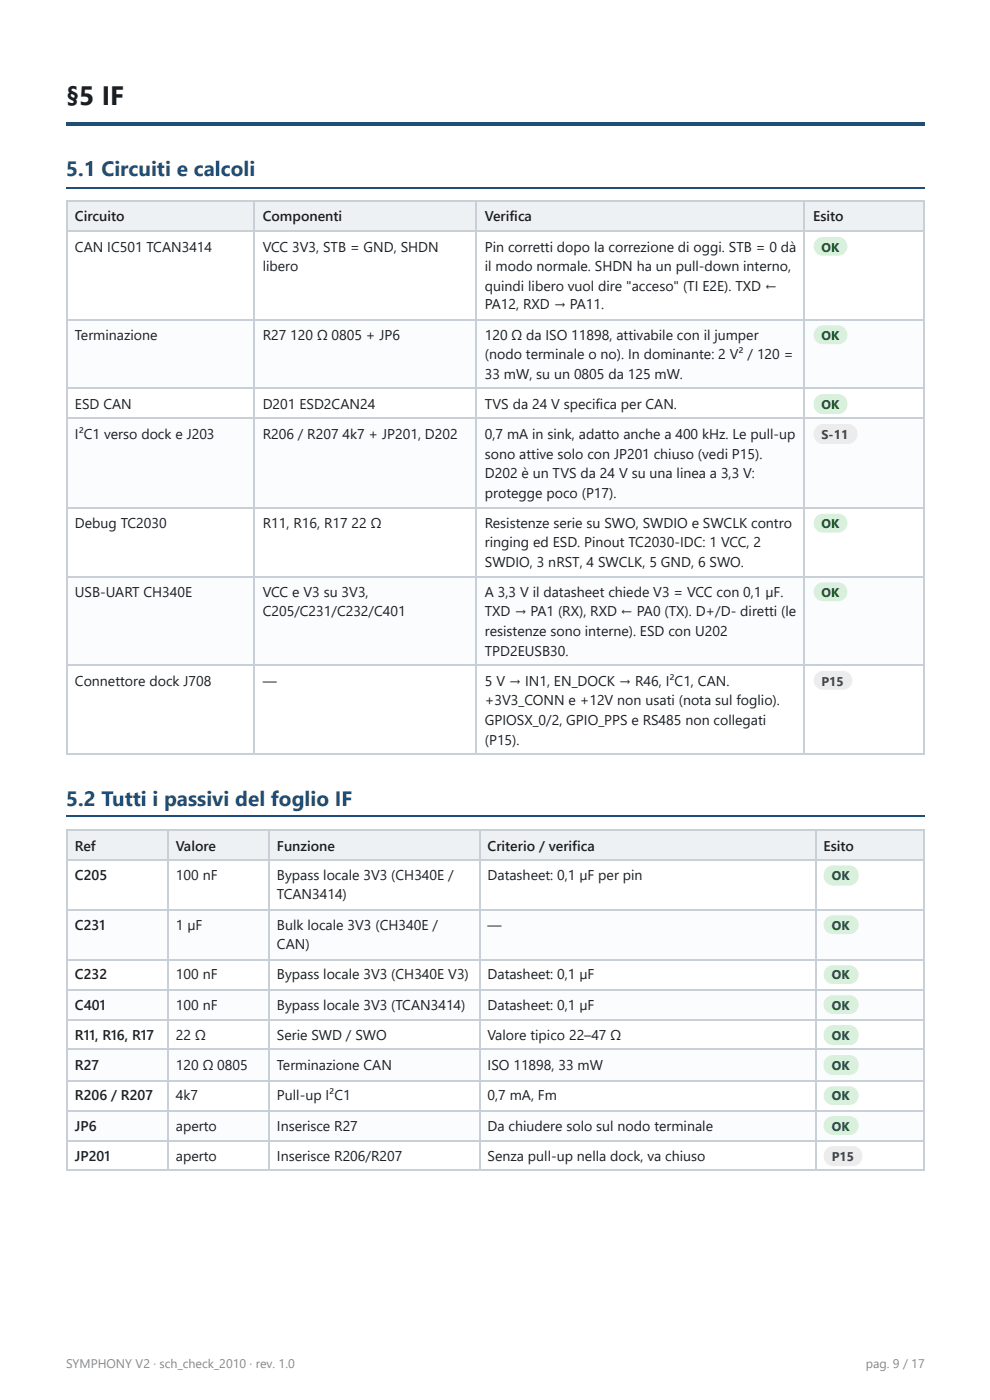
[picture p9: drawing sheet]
<svg xmlns="http://www.w3.org/2000/svg" width="210mm" height="297mm" viewBox="0 0 210 297" stroke-linecap="round" stroke-linejoin="round" font-family="sans-serif">
<defs><g id="words">
<text font-size="5.6" fill="#1b1f24" x="14" y="22.2">§5 IF</text>
<g font-size="4.4" fill="#1f4e79">
<text x="14" y="37.3">5.1 Circuiti e calcoli</text>
<text x="14" y="170.9">5.2 Tutti i passivi del foglio IF</text>
</g>
<g font-size="3" fill="#1b1f24">
<text x="15.9" y="46.8">Circuito</text>
<text x="55.7" y="46.8">Componenti</text>
<text x="102.8" y="46.8">Verifica</text>
<text x="172.4" y="46.8">Esito</text>
<text x="15.9" y="53.4">CAN IC501 TCAN3414</text>
<text x="55.7" y="53.4">VCC 3V3, STB = GND, SHDN</text>
<text x="102.8" y="53.4">Pin corretti dopo la correzione di oggi. STB = 0 dà</text>
<text x="55.7" y="57.4">libero</text>
<text x="102.8" y="57.4">il modo normale. SHDN ha un pull-down interno,</text>
<text x="102.8" y="61.6">quindi libero vuol dire &quot;acceso&quot; (TI E2E). TXD ←</text>
<text x="102.8" y="65.6">PA12, RXD → PA11.</text>
<text x="15.9" y="72.2">Terminazione</text>
<text x="55.7" y="72.2">R27</text>
<text x="61.5" y="72.2">120 Ω 0805 + JP6</text>
<text x="102.8" y="72.2">120 Ω da ISO 11898, attivabile con il jumper</text>
<text x="102.8" y="76.2">(nodo terminale o no). In dominante: 2 V² / 120 =</text>
<text x="102.8" y="80.4">33 mW, su un 0805 da 125 mW.</text>
<text x="15.9" y="86.8">ESD CAN</text>
<text x="55.7" y="86.8">D201 ESD2CAN24</text>
<text x="102.8" y="86.8">TVS da 24 V specifica per CAN.</text>
<text x="15.9" y="93.1">I²C1 verso dock e J203</text>
<text x="55.7" y="93.1">R206 / R207</text>
<text x="72.6" y="93.1">4k7 + JP201, D202</text>
<text x="102.8" y="93.1">0,7 mA in sink, adatto anche a 400 kHz. Le pull-up</text>
<text x="102.8" y="97.4">sono attive solo con JP201 chiuso (vedi P15).</text>
<text x="102.8" y="101.3">D202 è un TVS da 24 V su una linea a 3,3 V:</text>
<text x="102.8" y="105.6">protegge poco (P17).</text>
<text x="15.9" y="111.9">Debug TC2030</text>
<text x="55.7" y="111.9">R11, R16, R17</text>
<text x="74.5" y="111.9">22 Ω</text>
<text x="102.8" y="111.9">Resistenze serie su SWO, SWDIO e SWCLK contro</text>
<text x="102.8" y="116.2">ringing ed ESD. Pinout TC2030-IDC: 1 VCC, 2</text>
<text x="102.8" y="120.4">SWDIO, 3 nRST, 4 SWCLK, 5 GND, 6 SWO.</text>
<text x="15.9" y="126.7">USB-UART CH340E</text>
<text x="55.7" y="126.7">VCC e V3 su 3V3,</text>
<text x="55.7" y="130.7">C205/C231/C232/C401</text>
<text x="102.8" y="126.7">A 3,3 V il datasheet chiede V3 = VCC con 0,1 µF.</text>
<text x="102.8" y="130.7">TXD → PA1 (RX), RXD ← PA0 (TX). D+/D- diretti (le</text>
<text x="102.8" y="134.9">resistenze sono interne). ESD con U202</text>
<text x="102.8" y="139.2">TPD2EUSB30.</text>
<text x="15.9" y="145.5">Connettore dock J708</text>
<text x="55.7" y="145.5">—</text>
<text x="102.8" y="145.5">5 V → IN1, EN_DOCK → R46, I²C1, CAN.</text>
<text x="102.8" y="149.5">+3V3_CONN e +12V non usati (nota sul foglio).</text>
<text x="102.8" y="153.7">GPIOSX_0/2, GPIO_PPS e RS485 non collegati</text>
<text x="102.8" y="158">(P15).</text>
<text x="15.9" y="180.4">Ref</text>
<text x="37.3" y="180.4">Valore</text>
<text x="58.7" y="180.4">Funzione</text>
<text x="103.4" y="180.4">Criterio / verifica</text>
<text x="174.6" y="180.4">Esito</text>
<text x="15.9" y="186.8">C205</text>
<text x="37.3" y="186.8">100 nF</text>
<text x="58.7" y="186.8">Bypass locale 3V3 (CH340E /</text>
<text x="58.7" y="190.8">TCAN3414)</text>
<text x="103.4" y="186.8">Datasheet: 0,1 µF per pin</text>
<text x="15.9" y="197.4">C231</text>
<text x="37.3" y="197.4">1 µF</text>
<text x="58.7" y="197.4">Bulk locale 3V3 (CH340E /</text>
<text x="103.4" y="197.4">—</text>
<text x="58.7" y="201.3">CAN)</text>
<text x="15.9" y="207.7">C232</text>
<text x="37.3" y="207.7">100 nF</text>
<text x="58.7" y="207.7">Bypass locale 3V3 (CH340E V3)</text>
<text x="103.4" y="207.7">Datasheet: 0,1 µF</text>
<text x="15.9" y="214.3">C401</text>
<text x="37.3" y="214.3">100 nF</text>
<text x="58.7" y="214.3">Bypass locale 3V3 (TCAN3414)</text>
<text x="103.4" y="214.3">Datasheet: 0,1 µF</text>
<text x="15.9" y="220.7">R11, R16, R17</text>
<text x="37.3" y="220.7">22 Ω</text>
<text x="58.7" y="220.7">Serie SWD / SWO</text>
<text x="103.4" y="220.7">Valore tipico 22–47 Ω</text>
<text x="15.9" y="227">R27</text>
<text x="37.3" y="227">120 Ω 0805</text>
<text x="58.7" y="227">Terminazione CAN</text>
<text x="103.4" y="227">ISO 11898, 33 mW</text>
<text x="15.9" y="233.4">R206 / R207</text>
<text x="37.3" y="233.4">4k7</text>
<text x="58.7" y="233.4">Pull-up I²C1</text>
<text x="103.4" y="233.4">0,7 mA, Fm</text>
<text x="15.9" y="240">JP6</text>
<text x="37.3" y="240">aperto</text>
<text x="58.7" y="240">Inserisce R27</text>
<text x="103.4" y="240">Da chiudere solo sul nodo terminale</text>
<text x="15.9" y="246.3">JP201</text>
<text x="37.3" y="246.3">aperto</text>
<text x="58.7" y="246.3">Inserisce R206/R207</text>
<text x="103.4" y="246.3">Senza pull-up nella dock, va chiuso</text>
</g>
<g font-size="2.7" fill="#1d5e27">
<text x="174.2" y="53.4">OK</text>
<text x="174.2" y="72.2">OK</text>
<text x="174.2" y="86.8">OK</text>
<text x="174.2" y="111.9">OK</text>
<text x="174.2" y="126.7">OK</text>
<text x="176.4" y="186.8">OK</text>
<text x="176.4" y="197.4">OK</text>
<text x="176.4" y="207.7">OK</text>
<text x="176.4" y="214.3">OK</text>
<text x="176.4" y="220.7">OK</text>
<text x="176.4" y="227">OK</text>
<text x="176.4" y="233.4">OK</text>
<text x="176.4" y="240">OK</text>
</g>
<g font-size="2.7" fill="#444">
<text x="174.2" y="93.1">S-11</text>
<text x="174.2" y="145.5">P15</text>
<text x="176.4" y="246.3">P15</text>
</g>
<g font-size="2.6" fill="#888">
<text x="14" y="290.2">SYMPHONY V2 · sch_check_2010 · rev. 1.0</text>
<text x="183.5" y="290.2">pag. 9 / 17</text>
</g>
</g></defs>
<path d="M14 25.9h182.1v.8h-182.1z" fill="#1f4e79"/>
<path d="M14 39.8h182.1" fill="none" stroke="#1f4e79" stroke-width=".26"/>
<g fill="#eef1f4">
<path d="M14.3 42.6h39.7v6.3h-39.7z"/>
<path d="M54 42.6h47.1v6.3h-47.1z"/>
<path d="M101.1 42.6h69.6v6.3h-69.6z"/>
<path d="M170.7 42.6h25.4v6.3h-25.4z"/>
</g>
<g fill="#fbfcfd">
<path d="M14.3 67.7h39.7v14.9h-39.7z"/>
<path d="M54 67.7h47.1v14.9h-47.1z"/>
<path d="M101.1 67.7h69.6v14.9h-69.6z"/>
<path d="M170.7 67.7h25.4v14.9h-25.4z"/>
<path d="M14.3 88.9h39.7v18.8h-39.7z"/>
<path d="M54 88.9h47.1v18.8h-47.1z"/>
<path d="M101.1 88.9h69.6v18.8h-69.6z"/>
<path d="M170.7 88.9h25.4v18.8h-25.4z"/>
<path d="M14.3 122.2h39.7v18.8h-39.7z"/>
<path d="M54 122.2h47.1v18.8h-47.1z"/>
<path d="M101.1 122.2h69.6v18.8h-69.6z"/>
<path d="M170.7 122.2h25.4v18.8h-25.4z"/>
</g>
<g fill="none" stroke="#c9cfd6" stroke-width=".26">
<path d="M14 42.7h182.1M14 49.1h182.1M14.2 42.6v117.5M53.8 42.6v117.5M100.9 42.6v117.5M170.5 42.6v117.5M195.9 42.6v117.5M14 67.9h182.1M14 82.4h182.1M14 88.8h182.1M14 107.8h182.1M14 122.4h182.1"/>
<path d="M14 141.2h182.1M14 159.9h182.1"/>
</g>
<path d="M14 173.2h182.1" fill="none" stroke="#1f4e79" stroke-width=".26"/>
<g fill="#eef1f4">
<path d="M14.3 175.9h21.2v6.7h-21.2z"/>
<path d="M35.5 175.9h21.4v6.7h-21.4z"/>
<path d="M56.9 175.9h44.7v6.7h-44.7z"/>
<path d="M101.6 175.9h71.2v6.7h-71.2z"/>
<path d="M172.8 175.9h23.3v6.7h-23.3z"/>
</g>
<g fill="#fbfcfd">
<path d="M14.3 192.9h21.2v10.6h-21.2z"/>
<path d="M35.5 192.9h21.4v10.6h-21.4z"/>
<path d="M56.9 192.9h44.7v10.6h-44.7z"/>
<path d="M101.6 192.9h71.2v10.6h-71.2z"/>
<path d="M172.8 192.9h23.3v10.6h-23.3z"/>
<path d="M14.3 209.8h21.2v6.6h-21.2z"/>
<path d="M35.5 209.8h21.4v6.6h-21.4z"/>
<path d="M56.9 209.8h44.7v6.6h-44.7z"/>
<path d="M101.6 209.8h71.2v6.6h-71.2z"/>
<path d="M172.8 209.8h23.3v6.6h-23.3z"/>
<path d="M14.3 222.8h21.2v6.3h-21.2z"/>
<path d="M35.5 222.8h21.4v6.3h-21.4z"/>
<path d="M56.9 222.8h44.7v6.3h-44.7z"/>
<path d="M101.6 222.8h71.2v6.3h-71.2z"/>
<path d="M172.8 222.8h23.3v6.3h-23.3z"/>
<path d="M14.3 235.5h21.2v6.6h-21.2z"/>
<path d="M35.5 235.5h21.4v6.6h-21.4z"/>
<path d="M56.9 235.5h44.7v6.6h-44.7z"/>
<path d="M101.6 235.5h71.2v6.6h-71.2z"/>
<path d="M172.8 235.5h23.3v6.6h-23.3z"/>
</g>
<g fill="none" stroke="#c9cfd6" stroke-width=".26">
<path d="M14 176.1h182.1M14.2 175.9v72.5M35.6 175.9v72.5M57 175.9v72.5M101.7 175.9v72.5M172.9 175.9v72.5M195.9 175.9v72.5M14 182.4h182.1M14 193h182.1M14 203.6h182.1M14 209.9h182.1M14 216.3h182.1"/>
<path d="M14 222.6h182.1M14 229.3h182.1M14 235.6h182.1M14 242h182.1M14 248.3h182.1"/>
</g>
<g fill="#d9f0dc">
<path d="M173.1 50.9l.6-.5 .6-.1h3.4a1.98 1.98 0 0 1 2 2 1.98 1.98 0 0 1-2 1.9h-3.2a1.98 1.98 0 0 1-1.8-1.2 1.98 1.98 0 0 1 .4-2.1z"/>
<path d="M173.1 69.6l.6-.4 .6-.1h3.4a1.98 1.98 0 0 1 2 1.9 1.98 1.98 0 0 1-2 2h-3.2a1.98 1.98 0 0 1-1.8-1.2 1.98 1.98 0 0 1 .4-2.2z"/>
<path d="M173.1 84.2l.6-.4 .6-.2h3.4a2.12 2.12 0 0 1 2 2.1 2.12 2.12 0 0 1-2 2.1h-3.2a2.13 2.13 0 0 1-1.9-1.3 2.13 2.13 0 0 1 .5-2.3z"/>
</g>
<path d="M173.1 90.5l.6-.4 .6-.1h5.5a2.12 2.12 0 0 1 2 2.1 2.12 2.12 0 0 1-2 2.1h-5.3a2.13 2.13 0 0 1-1.9-1.4 2.13 2.13 0 0 1 .5-2.3z" fill="#ececec"/>
<g fill="#d9f0dc">
<path d="M173.1 109.6l.5-.4 .7-.2h3.4a1.98 1.98 0 0 1 2 2 1.98 1.98 0 0 1-2 2h-3.2a1.98 1.98 0 0 1-1.8-1.2 1.98 1.98 0 0 1 .4-2.2z"/>
<path d="M173.1 124.1l.5-.3 .7-.2h3.4a1.98 1.98 0 0 1 2 1.9 1.98 1.98 0 0 1-2 2h-3.2a1.98 1.98 0 0 1-1.8-1.2 1.98 1.98 0 0 1 .4-2.2z"/>
</g>
<path d="M173.1 142.9l.5-.3 .7-.2 4.4-.1a1.98 1.98 0 0 1 2 2 1.98 1.98 0 0 1-2 2h-4.2a1.98 1.98 0 0 1-1.8-1.2 1.98 1.98 0 0 1 .4-2.2z" fill="#ececec"/>
<g fill="#d9f0dc">
<path d="M175.2 184.2l.7-.4 .5-.2h3.6a2.12 2.12 0 0 1 2 2.1 2.12 2.12 0 0 1-2 2.2h-3.4a2.13 2.13 0 0 1-1.9-1.4 2.13 2.13 0 0 1 .5-2.3z"/>
<path d="M175.2 194.8l.5-.4 .7-.2h3.6a1.98 1.98 0 0 1 2 2 1.98 1.98 0 0 1-2 2h-3.4a1.98 1.98 0 0 1-1.8-1.3 1.98 1.98 0 0 1 .4-2.1z"/>
<path d="M175.2 205.4l.6-.5 .6-.1h3.6a1.98 1.98 0 0 1 2 2 1.98 1.98 0 0 1-2 2h-3.4a1.98 1.98 0 0 1-1.8-1.3 1.98 1.98 0 0 1 .4-2.1z"/>
<path d="M175.2 211.7l.6-.4 .6-.2h3.6a1.98 1.98 0 0 1 2 2 1.98 1.98 0 0 1-2 2h-3.4a1.98 1.98 0 0 1-1.8-1.2 1.98 1.98 0 0 1 .4-2.2z"/>
<path d="M175.2 218.1l.5-.4 .7-.2h3.6a2.12 2.12 0 0 1 2 2.1 2.12 2.12 0 0 1-2 2.1h-3.4a2.13 2.13 0 0 1-1.9-1.3 2.13 2.13 0 0 1 .5-2.3z"/>
<path d="M175.2 224.4l.7-.4 .5-.2h3.6a2.12 2.12 0 0 1 2 2.2 2.12 2.12 0 0 1-2 2.1h-3.4a2.13 2.13 0 0 1-1.9-1.4 2.13 2.13 0 0 1 .5-2.3z"/>
<path d="M175.2 231l.5-.3 .7-.2h3.6a1.98 1.98 0 0 1 2 1.9 1.98 1.98 0 0 1-2 2h-3.4a1.98 1.98 0 0 1-1.8-1.2 1.98 1.98 0 0 1 .4-2.2z"/>
<path d="M175.2 237.4l.5-.4 .7-.2h3.6a1.98 1.98 0 0 1 2 2 1.98 1.98 0 0 1-2 2h-3.4a1.98 1.98 0 0 1-1.8-1.3 1.98 1.98 0 0 1 .4-2.1z"/>
</g>
<path d="M175.2 243.7l.7-.4 .5-.1h4.4a2.12 2.12 0 0 1 2 2.1 2.12 2.12 0 0 1-2 2.1h-4.2a2.13 2.13 0 0 1-1.9-1.4 2.13 2.13 0 0 1 .5-2.3z" fill="#ececec"/>
<use href="#words"/>
</svg>
